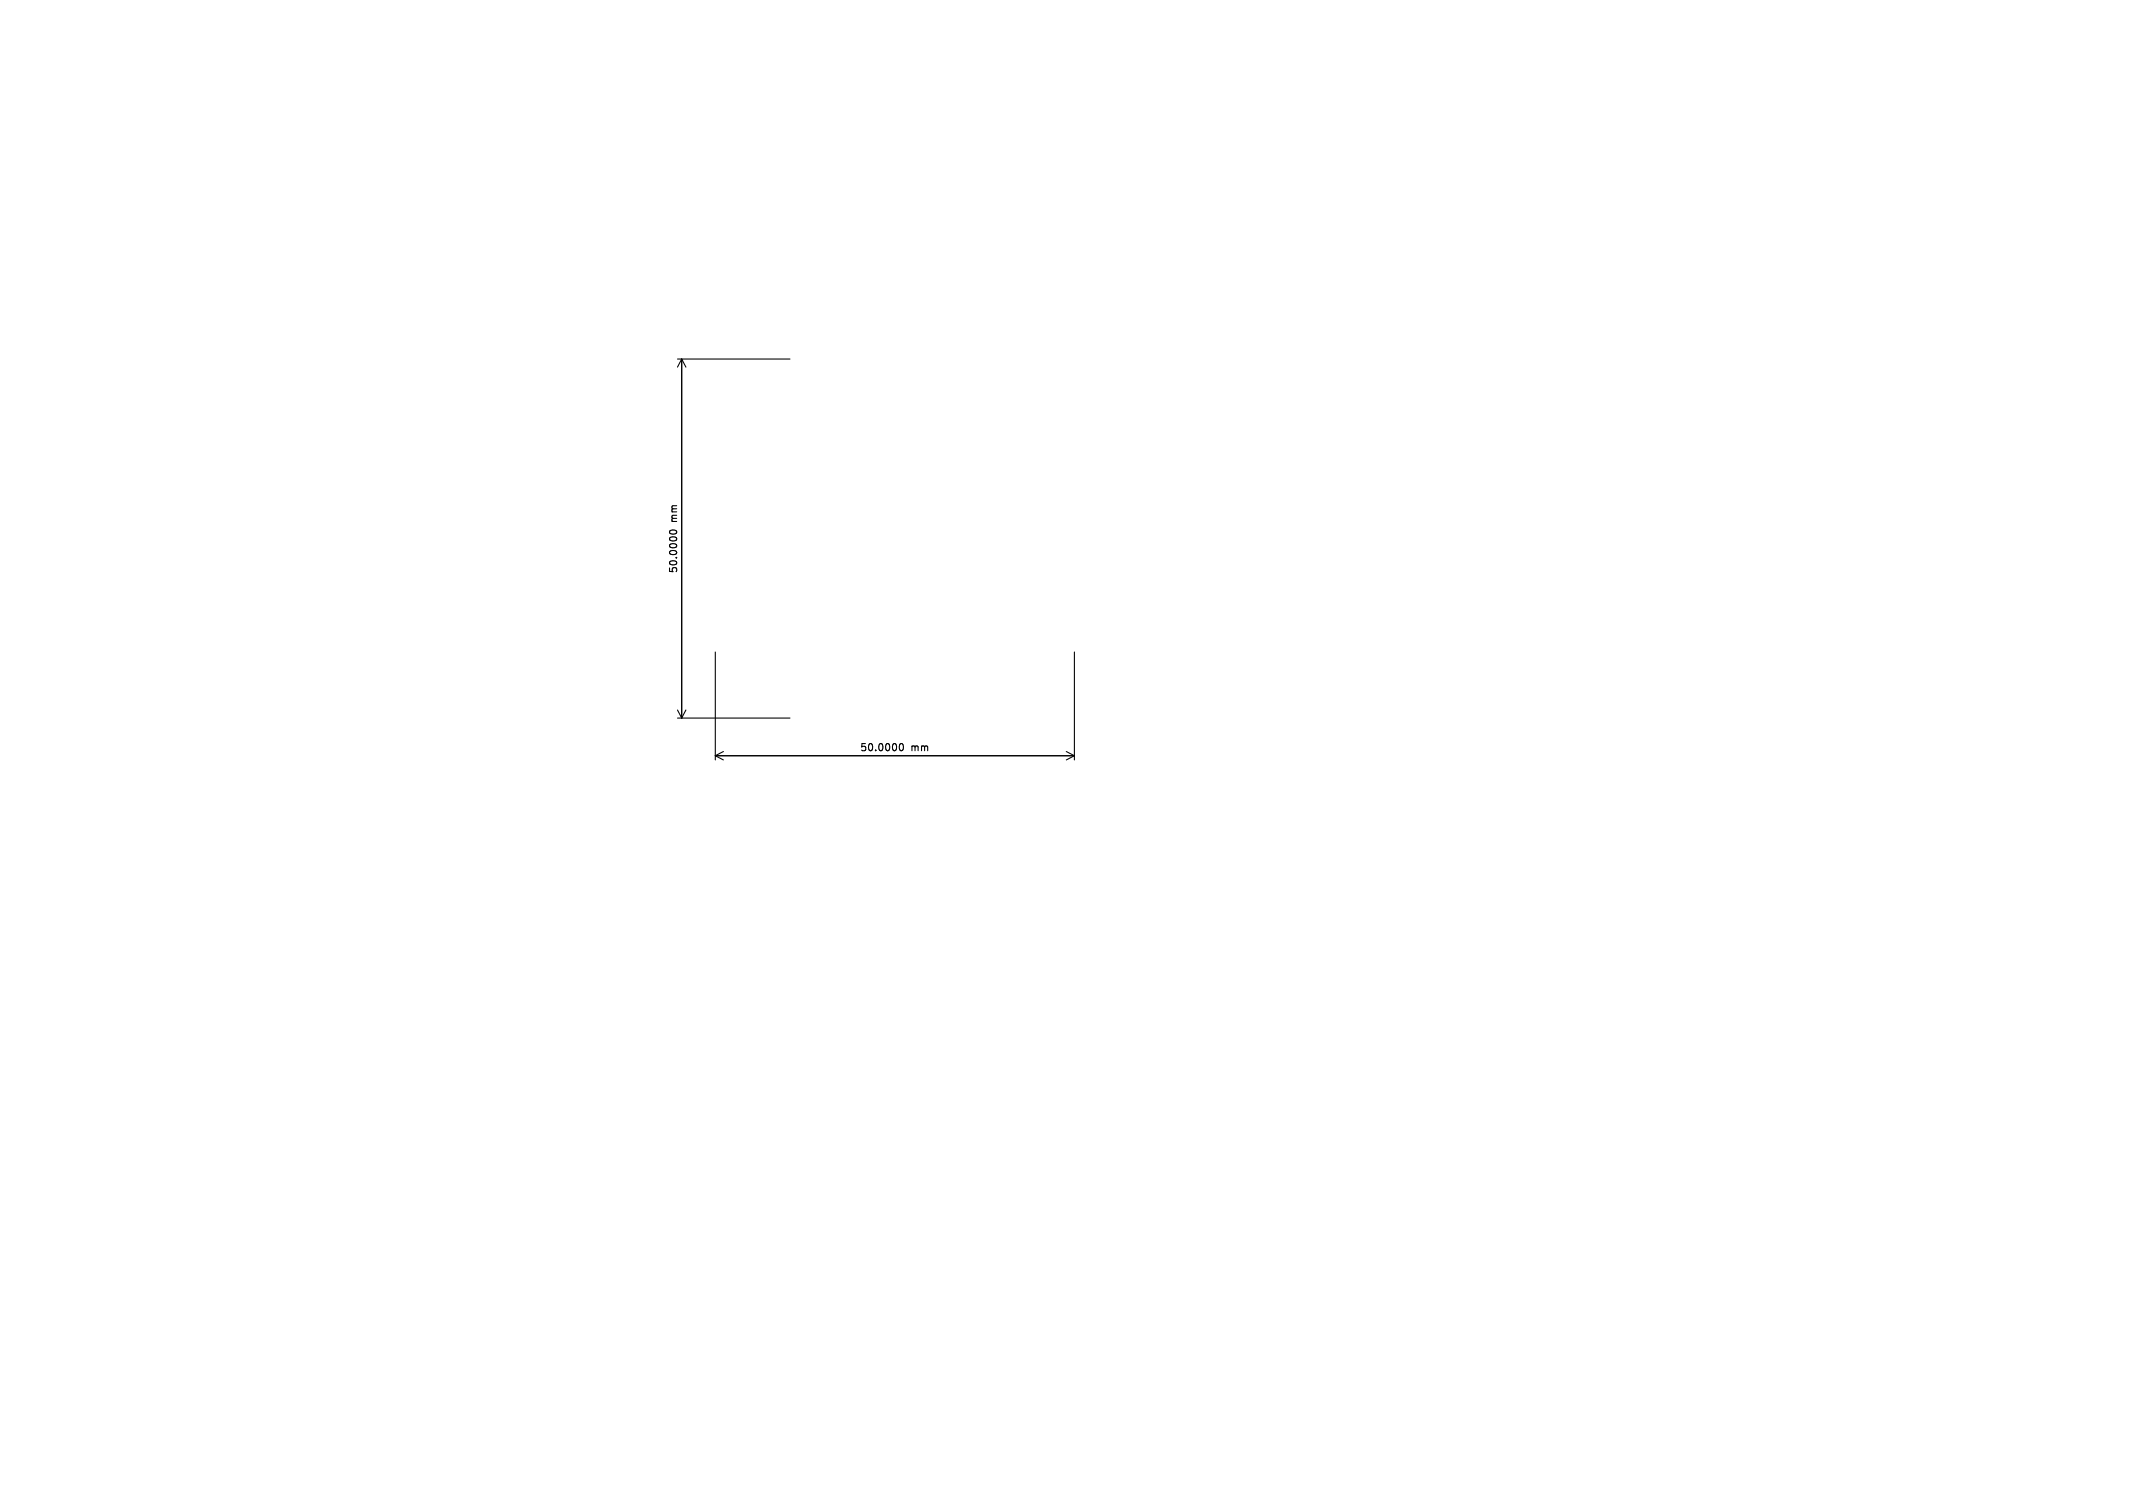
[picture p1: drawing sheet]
<svg xmlns="http://www.w3.org/2000/svg" width="297mm" height="210mm" viewBox="0 0 297 210" stroke-linecap="round" stroke-linejoin="round" font-family="sans-serif">
<defs><g id="words">
<g font-size="1.4">
<text x="94.5" y="72.7" transform="rotate(-90 94.5 72.7)">mm</text>
<text x="94.5" y="79.9" transform="rotate(-90 94.5 79.9)">50.0000</text>
<text x="119.7" y="104.8">50.0000</text>
<text x="126.9" y="104.8">mm</text>
</g>
</g></defs>
<g fill="none" stroke="#000" stroke-width=".15">
<path d="M94.3 50h15.7M94.9 50v50M94.9 50l.6 1.1M94.9 50l-.6 1.1M93.3 74a.59 .59 0 0 1 .9 .1 .57 .57 0 0 1-1-.1zM94.3 98.9l.6 1.1M95.5 98.9l-.6 1.1M99.6 90.8v15M149.6 90.8v15M94.3 100h15.7M99.6 105.2h50M99.6 105.2l1.1 .6"/>
<path d="M100.7 104.7l-1.1 .5M125.3 103.6l.2-.1a.53 .53 0 0 1 .3 .5 .53 .53 0 0 1-.3 .5h-.2l-.1-.3zM148.5 104.7l1.1 .5M149.6 105.2l-1.1 .6"/>
</g>
<use href="#words"/>
</svg>
